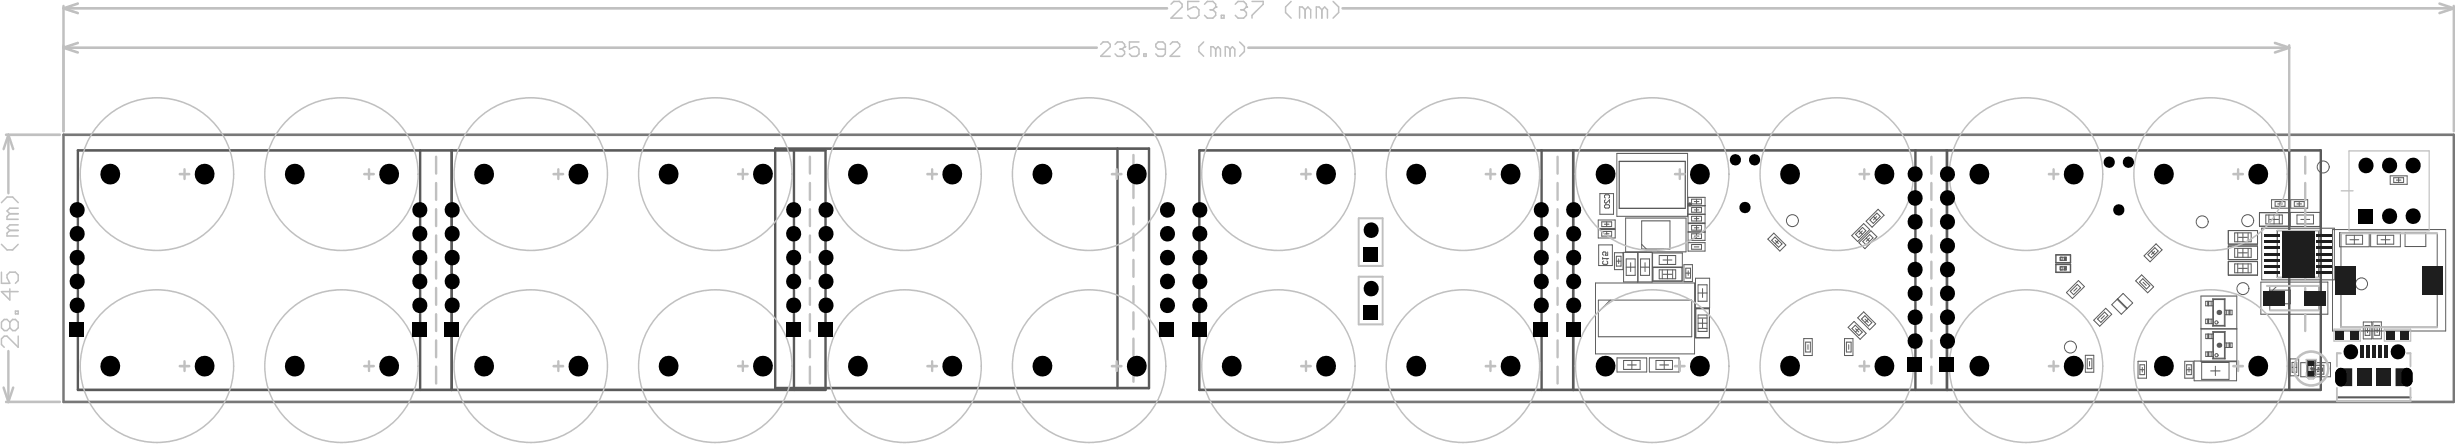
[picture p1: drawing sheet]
<svg xmlns="http://www.w3.org/2000/svg" width="868mm" height="157mm" viewBox="0 0 868 157" stroke-linecap="round" stroke-linejoin="round" font-family="sans-serif">
<g fill="none" stroke="#5a5a5a" stroke-width=".35">
<path d="M570.4 54.1h25v22.2h-25zM563.8 77.6h6v3h-6zM566 79.1h1.6M566.8 78.3v1.6M573.5 76.9h21.3v11.9h-21.3zM595.5 69.6h6v5.9h-6zM595.5 75.6h6v3h-6zM595.5 78.9h6v5.9h-6zM595.5 72.6h6M597.7 77.1h1.6M597.7 74.1h1.6M597.7 71.1h1.6"/>
<path d="M598.5 70.3v1.6M598.5 73.2v1.7M598.5 76.3v1.7M598.5 79.5v1.7M658.3 78l4.2-4.2 2.2 2.1-4.3 4.3zM660.9 76.4l1.2 1.2M662.1 76.4l-1.2 1.2M797.1 75h10.3v4.8h-10.3zM800.7 77.4h3.1M801.4 70.5h5.9v2.9h-5.9zM802.2 75.8v3.2M803.5 71.9h1.7"/>
<path d="M804.4 71.1v1.7M808 74.9h10.5v5h-10.5zM808.1 70.5h6v2.9h-6zM810.3 71.9h1.6M811.1 71.1v1.7M811.7 77.4h3.1M813.2 75.8v3.2M843.2 62h6v3h-6zM845.4 63.5h1.6M846.2 62.7v1.7M562.9 99.8h34.9v25h-34.9zM563.8 81h6v3h-6z"/>
<path d="M566 82.5h1.6M566.8 81.6v1.7M569.5 89.2h3v5.9h-3zM570.2 92.1h1.7M571 91.3v1.7M572.8 89h10v10.5h-10zM573.7 94.2h3.1M575.3 92.7v3.1M577.8 89v10.5M578.8 94.2h3.1M580.3 92.7v3.1M583 89.2h10.5v5h-10.5z"/>
<path d="M583.1 94.4h10.3v4.8h-10.3zM586.7 96.8h3.1M586.7 91.7h3.1M588.2 90.1v3.2M588.2 95.2v3.1M594.1 93.4h3v5.9h-3zM594.7 96.3h1.7M595.5 85.6h6v3h-6zM595.5 81.8h6M595.6 95.5v1.7M597.7 83.3h1.6M597.7 87.1h1.6"/>
<path d="M597.7 80.4h1.6M598.1 98.2h5v10.4h-5zM598.5 82.5v1.6M623.7 84.4l2.1-2.2 4.2 4.3-2.1 2.1zM626.2 84.8l1.2 1.2M627.4 84.8l-1.2 1.2M653.2 83.1l4.3-4.2 2.1 2.1-4.2 4.2zM655.8 85.6l4.2-4.2 2.1 2.1-4.2 4.2zM655.8 81.5l1.2 1.1M657 81.5l-1.2 1.1M658.4 84l1.1 1.2M659.5 84l-1.1 1.2"/>
<path d="M753.4 99.1l2.1-2.1 4.3 4.2-2.1 2.1zM756 99.6l1.2 1.1M756.4 90.3l4.2-4.3 2.1 2.1-4.2 4.3zM759 88.6l1.1 1.2M760.1 88.6l-1.1 1.2M786.1 81.3h10.3v4.8h-10.3zM786.1 86.8h10.3v4.8h-10.3zM786.1 92.3h10.3v4.8h-10.3zM789.7 89.2h3.1M789.7 94.7h3.1M789.7 83.7h3.1M791.3 82.2v3.1"/>
<path d="M791.3 87.6v3.2M791.3 93.1v3.1M797.6 99.5h23.6v11.3h-23.6zM797.9 80.5h25.6v18.2h-25.6zM822.8 81h40v35.8h-40zM825.3 82.1h10.5v5h-10.5zM829 84.6h3.1M830.6 83v3.1M836.3 82.1h10.5v5h-10.5zM840 84.6h3.1M841.6 83v3.1M598.2 108.9h4.8v10.3h-4.8z"/>
<path d="M599 103.4h3.2M599 114h3.2M600.6 101.8v3.2M600.6 112.4v3.2M636.3 119.5h3v5.9h-3zM650.7 119.5h3v5.9h-3zM652 115.5l2.1-2.1 4.2 4.2-2.1 2.1zM654.6 116l1.1 1.1M655.4 112.1l2.1-2.1 4.2 4.2-2.1 2.1zM655.7 116l-1.1 1.1M657.9 112.6l1.2 1.2M659.1 112.6l-1.2 1.2"/>
<path d="M729 103.2l4.2-4.2 2.1 2.1-4.2 4.2zM732.8 101.6l-1.2 1.1M738.6 113l4.3-4.2 2.1 2.1-4.3 4.2zM742.4 111.3l-1.2 1.2M745 107.5l4-4 3.4 3.4-4 4zM746.9 105.6l3.4 3.4M747.1 105.4l3.4 3.4M776.5 116h12.6v11.6h-12.6v-23.2h12.6v11.6h-12.6M833.7 113.6h3v6h-3zM834.4 116.6h1.6M835.2 115.7v1.7M837.1 113.6h3v5.9h-3z"/>
<path d="M837.8 116.5h1.6M838.6 115.7v1.7M570.4 126.3h10.5v4.9h-10.5zM574.1 128.7h3.2M575.7 127.2v3.1M581.9 126.3h10.4v4.9h-10.4zM585.5 128.7h3.2M587.1 127.2v3.1M637.8 121.6v1.7M652.2 121.6v1.7M735.7 125.3h2.9v6h-2.9zM737.1 127.5v1.7"/>
<path d="M754.2 127.4h3v6h-3zM754.9 130.4h1.7M755.7 129.6v1.7M770.7 127.4h3v6h-3zM771.4 130.4h1.7M772.2 129.6v1.7M774 127.4h15v6.9h-15zM779.9 130.9h3.3M781.5 129.2v3.3M807.9 126.6h3v6h-3zM808.6 129.6h1.7M809.4 128.8v1.6"/>
<path d="M811.7 127.9h10.5v5h-10.5zM813.8 127h3v6h-3zM815.3 130.4h3.2M815.3 129.2v1.6M816.9 128.9v3.1"/>
</g>
<path d="M725.3 93.3h5.1v2.8h-5.1zM725.3 89.9h5.1v2.8h-5.1z" fill="none" stroke="#5a5a5a" stroke-width=".53"/>
<path d="M27.5 53.1h263.7v84.4h-263.7zM148.2 53.1v84.4M159.3 53.1v84.4M273.5 52.4h131.8v84.5h-131.8zM280.1 53.1v84.4M394.2 52.4v84.5M423.1 53.1h395.6v84.4h-395.6zM543.8 53.1v84.4M555 53.1v84.4M675.7 53.1v84.4M686.9 53.1v84.4M807.6 53.1v84.4" fill="none" stroke="#5a5a5a" stroke-width=".88"/>
<g fill="#5a5a5a">
<circle cx="782.8" cy="121.8" r=".87"/>
<circle cx="782.8" cy="110.2" r=".87"/>
<circle cx="815.3" cy="130" r=".44"/>
</g>
<path d="M22.4 47.5h843.2v94.3h-843.2z" fill="none" stroke="#787878" stroke-width=".88"/>
<g fill="none" stroke="#5a5a5a" stroke-width=".35">
<path d="M564.4 68.3h4.8v7.3h-4.8zM565.1 78.3h3.5v1.6h-3.5zM566 72.5l.3-.3h1.2l.3 .3v.6l-.3 .3h-1.2l-.3-.3zM566.3 69.9l-.3-.3v-.6l.3-.3h1.2l.3 .3v.6l-.3 .3M566.3 70.5l-.3 .3v.5l.3 .3h.3l1.2-1.1v1.1M579.1 77.9h10v10h-10zM596.8 70.3h3.5v1.6h-3.5zM596.8 73.2h3.5v1.7h-3.5zM596.8 76.3h3.5v1.7h-3.5zM596.8 79.5h3.5v1.7h-3.5zM659.7 77.6l2.4-2.4 1.2 1.2-2.5 2.4zM797.1 75h10.3v4.8h-10.3z"/>
<path d="M799.3 75.8h5.9v3.2h-5.9zM800.4 75.8v3.2M802.6 71.1h3.5v1.7h-3.5zM804.1 75.8v3.2M809.4 71.1h3.5v1.7h-3.5zM810.3 75.8h5.8v3.2h-5.8zM844.5 62.7h3.4v1.7h-3.4zM564 86.4h4.8v7.3h-4.8zM565.1 81.6h3.5v1.7h-3.5zM565.4 90.9v.6M565.4 91.2h1.8M565.7 92.1l-.3 .3v.6l.3 .3h1.2l.3-.3v-.6l-.3-.3"/>
<path d="M567.2 91.2h.1M567.2 88.9v1.2h-.9l.3-.9-.3-.3h-.6l-.3 .3v.6l.3 .3M567.2 91.2l-.3 .3M570.2 90.4h1.7v3.5h-1.7zM573.7 91.3h3.1v5.8h-3.1zM578.8 91.3h3.1v5.8h-3.1zM579.1 86.2l1.7 1.7M583.1 94.4h10.3v4.8h-10.3zM585.3 90.1h5.9v3.2h-5.9zM585.3 95.2h5.9v3.1h-5.9zM586.4 95.2v3.1M590.1 95.2v3.1"/>
<path d="M594.7 94.6h1.7v3.5h-1.7zM596.8 86.3h3.5v1.6h-3.5zM596.8 82.5h3.5v1.6h-3.5zM625 84.8l1.2-1.2 2.5 2.5-1.2 1.1zM654.6 82.7l2.5-2.5 1.1 1.2-2.4 2.5zM657.1 85.2l2.5-2.4 1.2 1.1-2.5 2.5zM726.8 94.1h2.1v1.1h-2.1zM726.8 90.8h2.1v1h-2.1zM727.5 90.8v1M727.5 94.1v1.1M728.2 90.8v1M728.2 94.1v1.1"/>
<path d="M754.8 99.5l1.1-1.2 2.5 2.5-1.2 1.2zM757.7 89.8l2.5-2.4 1.2 1.2-2.5 2.4zM786.1 92.3h10.3v4.8h-10.3zM786.1 81.3h10.3v4.8h-10.3zM786.1 86.8h10.3v4.8h-10.3zM788.3 87.6h5.9v3.2h-5.9zM788.3 82.2h5.9v3.1h-5.9zM788.3 93.1h5.9v3.1h-5.9zM789.4 82.2v3.1M789.4 87.6v3.2M789.4 93.1v3.1M793.1 82.2v3.1"/>
<path d="M793.1 87.6v3.2M793.1 93.1v3.1M825.8 82.3h34v33.1h-34zM827.6 83h5.9v3.1h-5.9zM838.6 83h5.9v3.1h-5.9zM848.5 82.2h7.3v4.8h-7.3zM563.9 105.9h32.9v12.9h-32.9zM568.1 105.9l-4.2 4.2M598.2 108.9h4.8v10.3h-4.8zM599 115.8h3.2M599 111.1h3.2v5.8h-3.2zM599 112.2h3.2"/>
<path d="M599 100.5h3.2v5.8h-3.2zM653.3 115.9l1.2-1.2 2.5 2.5-1.2 1.2zM656.7 112.5l1.2-1.1 2.5 2.4-1.2 1.2zM730.3 102.8l2.5-2.5 1.2 1.2-2.5 2.5zM740 112.6l2.4-2.5 1.2 1.2-2.4 2.4zM778.8 106.3v1.6M778.8 112.6v1.6M778.8 117.9v1.5M779.1 106.3v1.6M779.1 112.6v1.6M779.1 117.9v1.5M779.2 106.3v1.6"/>
<path d="M779.2 112.6v1.6M779.2 117.9v1.5M780 106.3v1.6M780 112.6v1.6M780.1 117.9v1.5M780.6 106.3h-2.5v1.6h2.5M780.6 112.6h-2.5v1.6h2.5M780.6 115h4.3M780.6 105.4l.3 .3M780.6 105.4h4.3M780.6 105.4v9.6M780.6 117.9h-2.5v1.5h2.5"/>
<path d="M780.6 117l.3 .2M780.6 117h4.4M780.6 117v9.6M780.9 114.8h3.8M780.9 114.8l-.3 .2M780.9 105.7h3.8M780.9 105.7v9.1M780.9 117.2h3.8M780.9 117.2v9.2M784.7 114.8l.2 .2M784.7 105.7v9.1M784.7 117.2v9.2"/>
<path d="M784.9 105.4l-.2 .3M784.9 109.4h2.5v1.6h-2.5M784.9 105.4v9.6M785 117l-.3 .2M785 117v9.6M785.5 109.4v1.6M786.4 109.4v1.6M786.7 109.4v1.6M800.7 102.4h7.3v4.8h-7.3M800.7 100.9h17.4v8.6h-17.4zM803.3 100.9l-2.6 2.5M834.4 114.8h1.6v3.5h-1.6z"/>
<path d="M837.8 114.8h1.6v3.5h-1.6zM572.8 127.2h5.8v3.1h-5.8zM584.2 127.2h5.8v3.1h-5.8zM637 120.7h1.7v3.5h-1.7zM651.4 120.7h1.6v3.5h-1.6zM736.3 126.6h1.7v3.5h-1.7zM754.9 128.7h1.7v3.5h-1.7zM771.4 128.7h1.7v3.5h-1.7zM776.7 127.9h9.7v5.9h-9.7zM778.8 124.1v1.6M779.1 124.1v1.6M779.2 124.1v1.6"/>
<path d="M780.1 124.1v1.6M780.6 124.1h-2.5v1.6h2.5M780.6 126.6h4.4M780.9 126.4h3.8M780.9 126.4l-.3 .2M784.7 126.4l.3 .2M785 121h2.5v1.6h-2.5M785.5 121v1.6M786.4 121v1.6M786.5 121v1.6M786.8 121v1.6M808.6 127.8h1.7v3.5h-1.7z"/>
<path d="M814 128.9h5.8v3.1h-5.8M814 127.4h2.7v5.3h-2.7zM814 128h2.7v4M814 128.3h2.7M814 131.7h2.7M814.5 128.3h1.7v3.4h-1.7zM815.9 130.6l.9-.2v.5l-.6 .2zM815.9 129.7l.9 .7M817.5 131.1h.5M817.7 129.7h.1M817.7 129.7v1.4M817.7 129.7l.3 .3"/>
<path d="M818.4 130l.2-.3 .7 .3v.9l-.2 .2-.7-.2"/>
<circle cx="819.6" cy="58.9" r="2.11"/>
<circle cx="632.3" cy="77.8" r="2.11"/>
<circle cx="776.9" cy="78.3" r="2.11"/>
<circle cx="792.9" cy="77.8" r="2.11"/>
<circle cx="728.5" cy="94.7" r=".25"/>
<circle cx="728.5" cy="91.3" r=".25"/>
<circle cx="781.9" cy="113.7" r=".56"/>
<circle cx="791.3" cy="101.8" r="2.11"/>
<circle cx="833.1" cy="100.1" r="2.11"/>
<circle cx="730.4" cy="122.4" r="2.11"/>
<circle cx="781.9" cy="125.3" r=".56"/>
</g>
<path d="M571.2 56.9h23.3v16.6h-23.3zM803.4 81.3h14.6v16.6h-14.6z" fill="none" stroke="#5a5a5a" stroke-width=".44"/>
<g fill="none" stroke="#5a5a5a" stroke-width=".7">
<path d="M824.4 140.2h26"/>
<circle cx="596.1" cy="72.1" r=".33"/>
<circle cx="824.7" cy="96.1" r=".33"/>
</g>
<g fill="none" stroke="#c0c0c0" stroke-width=".88">
<path d="M22.4 2.1v44.2M22.4 16.8l5.1 1.7M22.4 2.9l5.1 1.7M22.4 16.8h364.5M22.4 2.9h389.3M27.5 15.1l-5.1 1.7M27.5 1.3l-5.1 1.6M440.4 16.8h367.2M473.6 2.9h392M802.5 15.1l5.1 1.7M807.6 16v37.1M807.6 16.8l-5.1 1.7"/>
<path d="M860.6 1.3l5 1.6M865.6 2.9l-5 1.7M865.6 2.1v44.2M2.1 47.5h19M3 47.5l1.6 5.1M3 47.5l-1.7 5.1M3 47.5v20.7M65.1 59.7v3.4M130.2 59.7v3.4M153.9 55.3v5.9M197 59.7v3.4M262.1 59.7v3.4"/>
<path d="M285.7 55.3v5.9M328.8 59.7v3.4M393.9 59.7v3.4M399.9 54.7v5.9M460.7 59.7v3.4M525.8 59.7v3.4M549.5 55.3v5.9M592.6 59.7v3.4M657.7 59.7v3.4M681.4 55.3v5.9M724.5 59.7v3.4M789.6 59.7v3.4"/>
<path d="M813.2 55.3v5.9M63.4 61.4h3.4M128.5 61.4h3.4M153.9 64.6v5.9M153.9 73.8v5.9M195.3 61.4h3.4M260.4 61.4h3.4M285.7 64.6v5.9M285.7 73.8v5.9M327.2 61.4h3.3M392.2 61.4h3.4M399.9 64v5.8"/>
<path d="M399.9 73.2v5.9M459 61.4h3.4M524.1 61.4h3.4M549.5 64.6v5.9M549.5 73.8v5.9M590.9 61.4h3.4M656 61.4h3.4M681.4 64.6v5.9M681.4 73.8v5.9M722.8 61.4h3.4M787.9 61.4h3.4M813.2 64.6v5.9"/>
<path d="M813.2 73.8v5.9M153.9 83.1v5.9M153.9 92.4v5.8M285.7 83.1v5.9M285.7 92.4v5.8M399.9 82.5v5.9M399.9 91.7v5.9M549.5 83.1v5.9M549.5 92.4v5.8M681.4 83.1v5.9M681.4 92.4v5.8M813.2 83.1v5.9"/>
<path d="M813.2 92.4v5.8M153.9 101.6v5.9M153.9 110.9v5.9M285.7 101.6v5.9M285.7 110.9v5.9M399.9 101v5.9M399.9 110.2v5.9M399.9 119.5v5.9M549.5 101.6v5.9M549.5 110.9v5.9M681.4 101.6v5.9M681.4 110.9v5.9"/>
<path d="M813.2 101.6v5.9M813.2 110.9v5.9M1.3 136.7l1.7 5.1M3 123.9v17.9M4.6 136.7l-1.6 5.1M63.4 129.2h3.4M65.1 127.5v3.3M128.5 129.2h3.4M130.2 127.5v3.3M153.9 120.1v5.9M153.9 129.4v5.9M195.3 129.2h3.4"/>
<path d="M197 127.5v3.3M260.4 129.2h3.4M262.1 127.5v3.3M285.7 120.1v5.9M285.7 129.4v5.9M327.2 129.2h3.3M328.8 127.5v3.3M392.2 129.2h3.4M393.9 127.5v3.3M399.9 128.7v5.9M459 129.2h3.4M460.7 127.5v3.3"/>
<path d="M524.1 129.2h3.4M525.8 127.5v3.3M549.5 120.1v5.9M549.5 129.4v5.9M590.9 129.2h3.4M592.6 127.5v3.3M656 129.2h3.4M657.7 127.5v3.3M681.4 120.1v5.9M681.4 129.4v5.9M722.8 129.2h3.4M724.5 127.5v3.3"/>
<path d="M787.9 129.2h3.4M789.6 127.5v3.3M2.1 141.8h19"/>
</g>
<path d="M828.7 53.2h28.3v28.2h-28.3zM825.9 67.3h4.2M803.4 97.9h14.6M803.4 81.3h14.6M823.4 116.1h9.3v4.2h-9.3zM841.1 116.1h9.3v4.2h-9.3zM813.6 131.5v1.3l.9 .9h1.6l1-1v-1.2M813.6 128.5v-1.7h3.6v1.7M814.1 133.3h2.4" fill="none" stroke="#c0c0c0" stroke-width=".44"/>
<path d="M479.3 77h8.5v16.8h-8.5zM479.3 97.6h8.5v16.8h-8.5zM825.8 82.3h34M799.7 100.9h18.4M800.7 109.5h17.4M825.8 115.4h34M824.4 136.9v4.6h26v-4.6M825.8 124.6h-1.4v4.7M849.1 124.6h1.3v4.7" fill="none" stroke="#c0c0c0" stroke-width=".7"/>
<g fill="none" stroke="#c0c0c0" stroke-width=".53">
<path d="M388.3 15.7l.8-.9h1.7l.9 .9v.8l-3.4 3.4h3.4M393.4 15.7l.8-.9h1.7l.8 .9v.8M.5 71.5l2-2h2l1.9 2M3.5 75.4l-1 1v1h3.9M3.5 75.4h2.9M6.4 79.3h-2.9l-1 1 1 1M6.4 73.4h-2.9l-1 1 1 1M.5 96v3.9h3l-1-1.9v-1l1-1h1.9l1 1v2l-1 .9M.5 86.2l2 2h2l1.9-2M3.5 81.3l-1 1v1h3.9M3.5 81.3h2.9M3.5 113.7l1-1h.9l1 1v1.9l-1 1h-.9l-1-1"/>
<path d="M3.5 113.7l-1-1h-1l-1 1v1.9l1 1h1l1-1M3.5 101.9v3.9l-3-2.9h5.9M3.5 113.7v1.9M5.4 109.8h1v.9h-1zM6.4 118.6v3.9l-3.9-3.9h-1l-1 1v1.9l1 1"/>
</g>
<circle cx="396.7" cy="16.5" r=".27" fill="#c0c0c0"/>
<g fill="none" stroke="#c0c0c0" stroke-width=".53">
<path d="M395.1 17.3h.8M395.9 17.3l.8 .9v.8l-.8 .9h-1.7l-.8-.9M396.7 16.5l-.8 .8M401.8 14.8h-3.4v2.5l1.7-.8h.9l.8 .8v1.7l-.8 .9h-1.7l-.9-.9M403.5 19h.8v.9h-.8zM411.1 17.3h-2.5l-.9-.8v-.8l.9-.9h1.7l.8 .9v3.3l-.8 .9h-1.7l-.9-.9M412.8 15.7l.8-.9h1.7l.9 .9v.8l-3.4 3.4h3.4M413.1 1.5l1-1h1.9l1 1v1l-3.9 3.9h3.9M423 .5h-4v2.9l2-.9h1l1 .9v2l-1 1h-2l-1-1M424.6 14.8l-1.7 1.7v1.7l1.7 1.7M424.9 1.5l1-1h2l1 1v1M428.9 17.3l-.9-.8h-.8v3.4"/>
<path d="M428.9 17.3v2.6M428.9 17.3l.8-.8 .8 .8v2.6M433.9 17.3l-.8-.8h-.9v3.4M433.9 17.3v2.6M433.9 17.3l.9-.8 .8 .8v2.6M437.3 14.8l1.7 1.7v1.7l-1.7 1.7"/>
</g>
<circle cx="428.9" cy="2.5" r=".27" fill="#c0c0c0"/>
<path d="M426.9 3.4h1M427.9 3.4l1 1v1l-1 1h-2l-1-1M428.9 2.5l-1 .9M430.8 5.4h1v1h-1zM435.8 1.5l1-1h1.9l1 1v1" fill="none" stroke="#c0c0c0" stroke-width=".53"/>
<circle cx="439.7" cy="2.5" r=".27" fill="#c0c0c0"/>
<g fill="none" stroke="#c0c0c0" stroke-width=".53">
<path d="M437.7 3.4h1M438.7 3.4l1 1v1l-1 1h-1.9l-1-1M439.7 2.5l-1 .9M441.7 .5h3.9v1l-3.9 3.9v1M455.5 .5l-2 2v1.9l2 2M460.4 3.4l-1-.9h-1v3.9M460.4 3.4v3M460.4 3.4l1-.9 1 .9v3M466.3 3.4l-1-.9h-.9v3.9M466.3 3.4v3M466.3 3.4l1-.9 1 .9v3M470.3 .5l1.9 2v1.9l-1.9 2"/>
<circle cx="55.4" cy="61.4" r="27"/>
<circle cx="120.5" cy="61.4" r="27"/>
<circle cx="187.3" cy="61.4" r="27"/>
<circle cx="252.4" cy="61.4" r="27"/>
<circle cx="319.2" cy="61.4" r="27"/>
<circle cx="384.3" cy="61.4" r="27"/>
<circle cx="451.1" cy="61.4" r="27"/>
<circle cx="516.1" cy="61.4" r="27"/>
<circle cx="582.9" cy="61.4" r="27"/>
<circle cx="648" cy="61.4" r="27"/>
<circle cx="714.8" cy="61.4" r="27"/>
<circle cx="779.9" cy="61.4" r="27"/>
<circle cx="55.4" cy="129.2" r="27"/>
<circle cx="120.5" cy="129.2" r="27"/>
<circle cx="187.3" cy="129.2" r="27"/>
<circle cx="252.4" cy="129.2" r="27"/>
<circle cx="319.2" cy="129.2" r="27"/>
<circle cx="384.3" cy="129.2" r="27"/>
<circle cx="451.1" cy="129.2" r="27"/>
<circle cx="516.1" cy="129.2" r="27"/>
<circle cx="582.9" cy="129.2" r="27"/>
<circle cx="648" cy="129.2" r="27"/>
<circle cx="714.8" cy="129.2" r="27"/>
<circle cx="779.9" cy="129.2" r="27"/>
</g>
<circle cx="824.7" cy="96.1" r=".33" fill="none" stroke="#c0c0c0" stroke-width=".7"/>
<circle cx="815.4" cy="130" r="6" fill="none" stroke="#c0c0c0" stroke-width=".88"/>
<g fill="#1e1e1e">
<path d="M824.1 130.8l1.3-.9h4.4v6.3h-4a1.93 1.93 0 0 1-2-2v-2.7z"/>
<path d="M845.1 129.9h4a1.93 1.93 0 0 1 2 2v2.3a1.9 1.9 0 0 1-2 2h-4z"/>
</g>
<g fill="#000">
<circle cx="612" cy="56.4" r="1.9"/>
<circle cx="618.8" cy="56.4" r="1.9"/>
<circle cx="743.9" cy="57.2" r="1.9"/>
<circle cx="750.7" cy="57.2" r="1.9"/>
<circle cx="834.5" cy="58.4" r="2.63"/>
<circle cx="842.8" cy="58.4" r="2.63"/>
<circle cx="851.1" cy="58.4" r="2.63"/>
<circle cx="27.1" cy="74.1" r="2.61"/>
<circle cx="38.7" cy="61.4" r="3.5"/>
<circle cx="72" cy="61.4" r="3.5"/>
<circle cx="103.8" cy="61.4" r="3.5"/>
<circle cx="137.1" cy="61.4" r="3.5"/>
<circle cx="147.9" cy="74.1" r="2.61"/>
<circle cx="159.3" cy="74.1" r="2.61"/>
<circle cx="170.6" cy="61.4" r="3.5"/>
<circle cx="203.9" cy="61.4" r="3.5"/>
<circle cx="235.7" cy="61.4" r="3.5"/>
<circle cx="269" cy="61.4" r="3.5"/>
<circle cx="279.8" cy="74.1" r="2.61"/>
<circle cx="291.2" cy="74.1" r="2.61"/>
<circle cx="302.5" cy="61.4" r="3.5"/>
<circle cx="335.8" cy="61.4" r="3.5"/>
<circle cx="367.6" cy="61.4" r="3.5"/>
<circle cx="400.9" cy="61.4" r="3.5"/>
<circle cx="411.7" cy="74.1" r="2.61"/>
<circle cx="423.1" cy="74.1" r="2.61"/>
<circle cx="434.4" cy="61.4" r="3.5"/>
<circle cx="467.6" cy="61.4" r="3.5"/>
<circle cx="499.4" cy="61.4" r="3.5"/>
<circle cx="532.7" cy="61.4" r="3.5"/>
<circle cx="543.6" cy="74.1" r="2.61"/>
<circle cx="555" cy="74.1" r="2.61"/>
<circle cx="566.2" cy="61.4" r="3.5"/>
<circle cx="599.5" cy="61.4" r="3.5"/>
<circle cx="615.4" cy="73.2" r="1.9"/>
<circle cx="631.3" cy="61.4" r="3.5"/>
<circle cx="664.6" cy="61.4" r="3.5"/>
<circle cx="675.4" cy="69.8" r="2.61"/>
<circle cx="675.4" cy="78.3" r="2.61"/>
<circle cx="675.4" cy="61.4" r="2.61"/>
<circle cx="686.9" cy="69.8" r="2.61"/>
<circle cx="686.9" cy="78.3" r="2.61"/>
<circle cx="686.9" cy="61.4" r="2.61"/>
<circle cx="698.1" cy="61.4" r="3.5"/>
<circle cx="731.4" cy="61.4" r="3.5"/>
<circle cx="747.3" cy="74.1" r="1.9"/>
<circle cx="763.2" cy="61.4" r="3.5"/>
<circle cx="796.5" cy="61.4" r="3.5"/>
<circle cx="842.8" cy="76.3" r="2.63"/>
<circle cx="851.1" cy="76.3" r="2.63"/>
<circle cx="27.1" cy="90.9" r="2.61"/>
<circle cx="27.1" cy="99.3" r="2.61"/>
<circle cx="27.1" cy="82.5" r="2.61"/>
<circle cx="147.9" cy="90.9" r="2.61"/>
<circle cx="147.9" cy="82.5" r="2.61"/>
<circle cx="147.9" cy="99.3" r="2.61"/>
<circle cx="159.3" cy="90.9" r="2.61"/>
<circle cx="159.3" cy="99.3" r="2.61"/>
<circle cx="159.3" cy="82.5" r="2.61"/>
<circle cx="279.8" cy="82.5" r="2.61"/>
<circle cx="279.8" cy="90.9" r="2.61"/>
<circle cx="279.8" cy="99.3" r="2.61"/>
<circle cx="291.2" cy="82.5" r="2.61"/>
<circle cx="291.2" cy="99.3" r="2.61"/>
<circle cx="291.2" cy="90.9" r="2.61"/>
<circle cx="411.7" cy="90.9" r="2.61"/>
<circle cx="411.7" cy="99.3" r="2.61"/>
<circle cx="411.7" cy="82.5" r="2.61"/>
<circle cx="423.1" cy="90.9" r="2.61"/>
<circle cx="423.1" cy="99.3" r="2.61"/>
<circle cx="423.1" cy="82.5" r="2.61"/>
<circle cx="483.5" cy="81.2" r="2.61"/>
<circle cx="543.6" cy="90.9" r="2.61"/>
<circle cx="543.6" cy="99.3" r="2.61"/>
<circle cx="543.6" cy="82.5" r="2.61"/>
<circle cx="555" cy="90.9" r="2.61"/>
<circle cx="555" cy="99.3" r="2.61"/>
<circle cx="555" cy="82.5" r="2.61"/>
<circle cx="675.4" cy="95.1" r="2.61"/>
<circle cx="675.4" cy="86.7" r="2.61"/>
<circle cx="686.9" cy="86.7" r="2.61"/>
<circle cx="686.9" cy="95.1" r="2.61"/>
<circle cx="808.2" cy="94.6" r="1"/>
<circle cx="808.2" cy="84.6" r="1"/>
<circle cx="808.2" cy="89.6" r="1"/>
<circle cx="813.2" cy="94.6" r="1"/>
<circle cx="813.2" cy="84.6" r="1"/>
<circle cx="813.2" cy="89.6" r="1"/>
<circle cx="27.1" cy="107.7" r="2.61"/>
<circle cx="147.9" cy="107.7" r="2.61"/>
<circle cx="159.3" cy="107.7" r="2.61"/>
<circle cx="279.8" cy="107.7" r="2.61"/>
<circle cx="291.2" cy="107.7" r="2.61"/>
<circle cx="411.7" cy="107.7" r="2.61"/>
<circle cx="423.1" cy="107.7" r="2.61"/>
<circle cx="483.5" cy="101.8" r="2.61"/>
<circle cx="543.6" cy="107.7" r="2.61"/>
<circle cx="555" cy="107.7" r="2.61"/>
<circle cx="675.4" cy="103.5" r="2.61"/>
<circle cx="675.4" cy="111.9" r="2.61"/>
<circle cx="686.9" cy="103.5" r="2.61"/>
<circle cx="686.9" cy="111.9" r="2.61"/>
<circle cx="38.7" cy="129.2" r="3.5"/>
<circle cx="72" cy="129.2" r="3.5"/>
<circle cx="103.8" cy="129.2" r="3.5"/>
<circle cx="137.1" cy="129.2" r="3.5"/>
<circle cx="170.6" cy="129.2" r="3.5"/>
<circle cx="203.9" cy="129.2" r="3.5"/>
<circle cx="235.7" cy="129.2" r="3.5"/>
<circle cx="269" cy="129.2" r="3.5"/>
<circle cx="302.5" cy="129.2" r="3.5"/>
<circle cx="335.8" cy="129.2" r="3.5"/>
<circle cx="367.6" cy="129.2" r="3.5"/>
<circle cx="400.9" cy="129.2" r="3.5"/>
<circle cx="434.4" cy="129.2" r="3.5"/>
<circle cx="467.6" cy="129.2" r="3.5"/>
<circle cx="499.4" cy="129.2" r="3.5"/>
<circle cx="532.7" cy="129.2" r="3.5"/>
<circle cx="566.2" cy="129.2" r="3.5"/>
<circle cx="599.5" cy="129.2" r="3.5"/>
<circle cx="631.3" cy="129.2" r="3.5"/>
<circle cx="664.6" cy="129.2" r="3.5"/>
<circle cx="675.4" cy="120.3" r="2.61"/>
<circle cx="686.9" cy="120.3" r="2.61"/>
<circle cx="698.1" cy="129.2" r="3.5"/>
<circle cx="731.4" cy="129.2" r="3.5"/>
<circle cx="763.2" cy="129.2" r="3.5"/>
<circle cx="796.5" cy="129.2" r="3.5"/>
<circle cx="829.1" cy="124.1" r="2.52"/>
<circle cx="845.8" cy="124.1" r="2.52"/>
</g>
<g fill="#000">
<path d="M832 73.8h5v5h-5z" fill-rule="evenodd"/>
<path d="M481 87.1h5v5h-5z" fill-rule="evenodd"/>
<path d="M24.6 113.6h4.9v5h-4.9z" fill-rule="evenodd"/>
<path d="M145.4 113.6h5v5h-5z" fill-rule="evenodd"/>
<path d="M156.9 113.6h4.9v5h-4.9z" fill-rule="evenodd"/>
<path d="M277.3 113.6h5v5h-5z" fill-rule="evenodd"/>
<path d="M288.7 113.6h5v5h-5z" fill-rule="evenodd"/>
<path d="M409.2 113.6h5v5h-5z" fill-rule="evenodd"/>
<path d="M420.6 113.6h5v5h-5z" fill-rule="evenodd"/>
<path d="M481 107.7h5v5h-5z" fill-rule="evenodd"/>
<path d="M541.1 113.6h5v5h-5z" fill-rule="evenodd"/>
<path d="M552.5 113.6h5v5h-5z" fill-rule="evenodd"/>
<path d="M672.9 126.3h5v4.9h-5z" fill-rule="evenodd"/>
<path d="M684.4 126.3h4.9v4.9h-4.9z" fill-rule="evenodd"/>
</g>
<path d="M825.8 131.9v2.3M849.1 131.9v2.3" fill="none" stroke="#000" stroke-width="4.2"/>
<g fill="#1e1e1e">
<path d="M814.3 130.8h2v1.7h-2z" fill-rule="evenodd"/>
<path d="M829.1 116.8h2.9v2.9h-2.9z" fill-rule="evenodd"/>
<path d="M836.8 121.9h1.3v4.5h-1.3z" fill-rule="evenodd"/>
<path d="M834.6 121.9h1.4v4.5h-1.4z" fill-rule="evenodd"/>
<path d="M841.1 121.9h1.3v4.5h-1.3z" fill-rule="evenodd"/>
<path d="M841.8 116.8h2.9v2.9h-2.9z" fill-rule="evenodd"/>
<path d="M846.8 116.8h3v2.9h-3z" fill-rule="evenodd"/>
<path d="M814.3 127.5h2v1.7h-2z" fill-rule="evenodd"/>
<path d="M798.7 95.6h5.3v1h-5.3z" fill-rule="evenodd"/>
<path d="M798.7 91.3h5.3v1h-5.3z" fill-rule="evenodd"/>
<path d="M798.7 89.1h5.3v1h-5.3z" fill-rule="evenodd"/>
<path d="M798.7 84.8h5.3v1h-5.3z" fill-rule="evenodd"/>
<path d="M798.7 82.7h5.3v1h-5.3z" fill-rule="evenodd"/>
<path d="M832.5 121.9h1.3v4.5h-1.3z" fill-rule="evenodd"/>
<path d="M824 116.8h3v2.9h-3z" fill-rule="evenodd"/>
<path d="M817.4 95.6h5.3v1h-5.3z" fill-rule="evenodd"/>
<path d="M817.4 89.1h5.3v1h-5.3z" fill-rule="evenodd"/>
<path d="M817.4 91.3h5.3v1h-5.3z" fill-rule="evenodd"/>
<path d="M817.4 82.7h5.3v1h-5.3z" fill-rule="evenodd"/>
<path d="M817.4 84.8h5.3v1h-5.3z" fill-rule="evenodd"/>
<path d="M839 121.9h1.3v4.5h-1.3z" fill-rule="evenodd"/>
<path d="M798.4 102.6h7.7v5.2h-7.7z" fill-rule="evenodd"/>
<path d="M798.7 93.4h5.3v1h-5.3z" fill-rule="evenodd"/>
<path d="M798.7 87h5.3v1h-5.3z" fill-rule="evenodd"/>
<path d="M823.7 93.8h7.3v10.1h-7.3z" fill-rule="evenodd"/>
<path d="M812.7 102.6h7.7v5.2h-7.7z" fill-rule="evenodd"/>
<path d="M817.4 93.4h5.3v1h-5.3z" fill-rule="evenodd"/>
<path d="M817.4 87h5.3v1h-5.3z" fill-rule="evenodd"/>
<path d="M838.3 129.9h5v6.3h-5z" fill-rule="evenodd"/>
<path d="M854.6 93.8h7.4v10.1h-7.4z" fill-rule="evenodd"/>
<path d="M831.6 129.9h5v6.3h-5z" fill-rule="evenodd"/>
<path d="M805 81.3h11.4v16.6h-11.4z" fill-rule="evenodd"/>
</g>
</svg>
